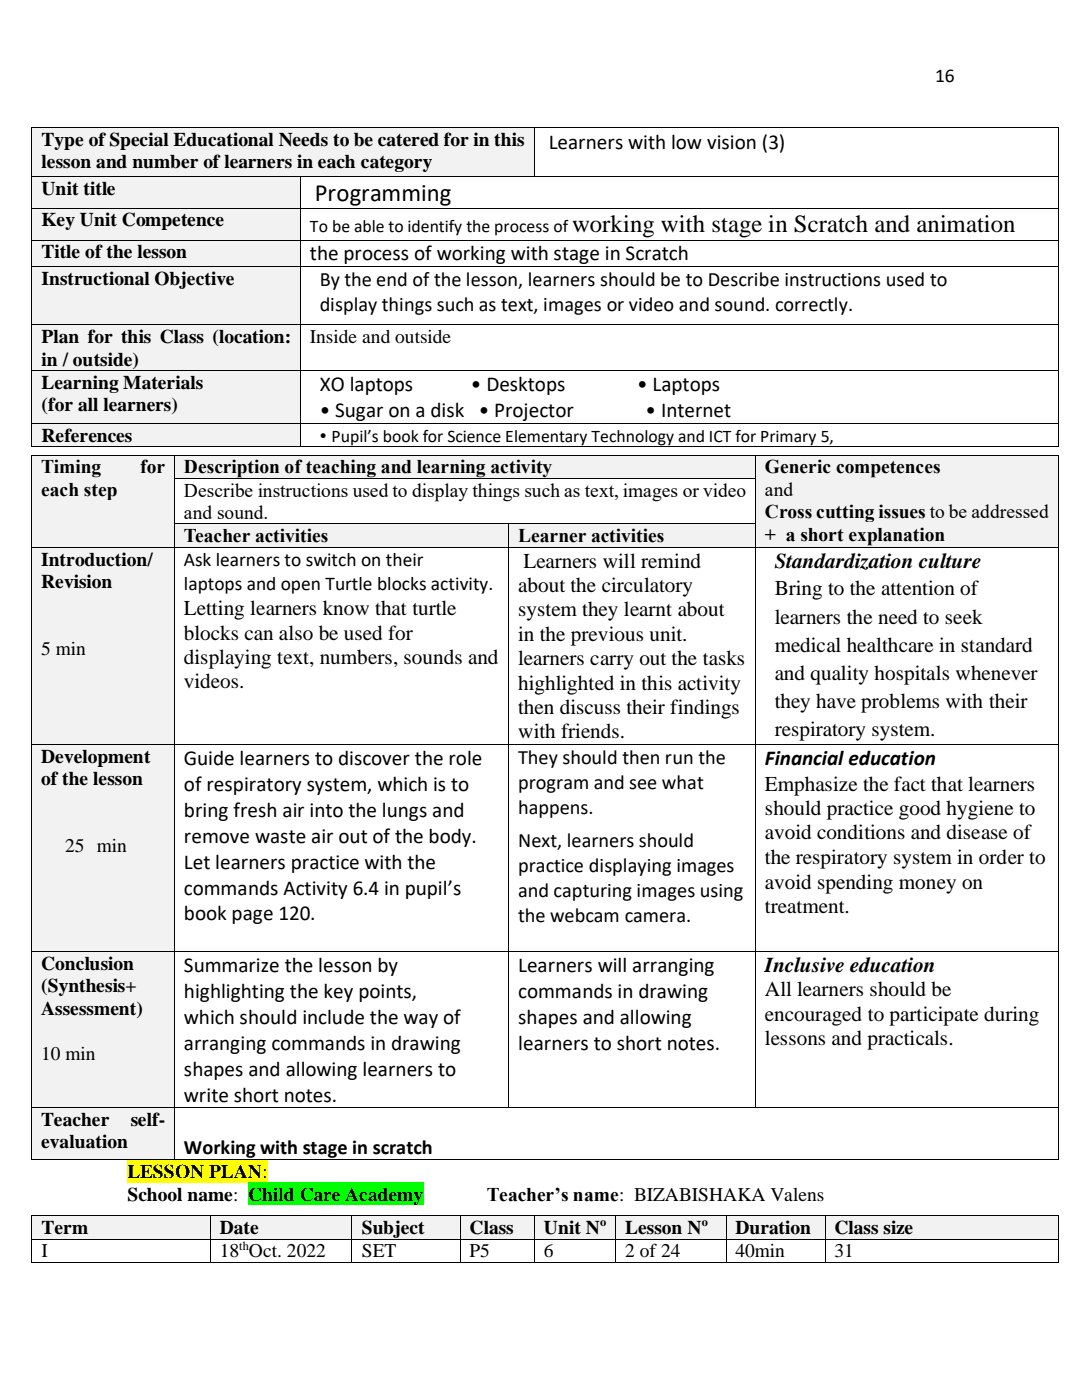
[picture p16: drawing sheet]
<svg xmlns="http://www.w3.org/2000/svg" width="216mm" height="279mm" viewBox="0 0 216 279" stroke-linecap="round" stroke-linejoin="round" font-family="sans-serif">
<defs><g id="words">
<g font-size="4.9">
<text x="62.8" y="40.1">Programming</text>
<text x="114.2" y="46.2">working with stage in Scratch and animation</text>
</g>
<g font-size="4.2">
<text x="109.5" y="29.6">Learners with low vision (3)</text>
<text x="61.9" y="52">the process of working with stage in Scratch</text>
<text x="63.8" y="78">XO laptops</text>
<text x="94" y="78">• Desktops</text>
<text x="127.1" y="78">• Laptops</text>
<text x="63.8" y="83.2">• Sugar on a disk • Projector</text>
<text x="128.8" y="83.2">• Internet</text>
<text x="104.5" y="113.3">Learners will remind</text>
<text x="154.6" y="113.3">Standardization culture</text>
<text x="103.4" y="118.1">about the circulatory</text>
<text x="154.6" y="118.8">Bring to the attention of</text>
<text x="36.7" y="122.7">Letting learners know that turtle</text>
<text x="103.4" y="123">system they learnt about</text>
<text x="154.6" y="124.5">learners the need to seek</text>
<text x="36.7" y="127.7">blocks can also be used for</text>
<text x="103.4" y="127.9">in the previous unit.</text>
<text x="154.6" y="130">medical healthcare in standard</text>
<text x="36.7" y="132.5">displaying text, numbers, sounds and</text>
<text x="36.7" y="137.4">videos.</text>
<text x="103.4" y="132.8">learners carry out the tasks</text>
<text x="103.4" y="137.6">highlighted in this activity</text>
<text x="154.6" y="135.7">and quality hospitals whenever</text>
<text x="103.4" y="142.5">then discuss their findings</text>
<text x="154.6" y="141.2">they have problems with their</text>
<text x="103.4" y="147.3">with friends.</text>
<text x="154.6" y="146.9">respiratory system.</text>
<text x="36.7" y="152.7">Guide learners to discover the role</text>
<text x="152.6" y="152.7">Financial education</text>
<text x="36.7" y="157.8">of respiratory system, which is to</text>
<text x="152.6" y="157.8">Emphasize the fact that learners</text>
<text x="36.7" y="163">bring fresh air into the lungs and</text>
<text x="152.6" y="162.7">should practice good hygiene to</text>
<text x="152.6" y="167.5">avoid conditions and disease of</text>
<text x="36.7" y="168.2">remove waste air out of the body.</text>
<text x="36.7" y="173.4">Let learners practice with the</text>
<text x="152.6" y="172.4">the respiratory system in order to</text>
<text x="36.7" y="178.6">commands Activity 6.4 in pupil’s</text>
<text x="152.6" y="177.3">avoid spending money on</text>
<text x="36.7" y="183.7">book page 120.</text>
<text x="152.6" y="182.2">treatment.</text>
<text x="36.7" y="194">Summarize the lesson by</text>
<text x="103.4" y="194">Learners will arranging</text>
<text x="152.6" y="194">Inclusive education</text>
<text x="36.7" y="199.2">highlighting the key points,</text>
<text x="103.4" y="199.2">commands in drawing</text>
<text x="152.6" y="198.9">All learners should be</text>
<text x="152.6" y="203.7">encouraged to participate during</text>
<text x="36.7" y="204.3">which should include the way of</text>
<text x="36.7" y="209.5">arranging commands in drawing</text>
<text x="103.4" y="204.3">shapes and allowing</text>
<text x="103.4" y="209.5">learners to short notes.</text>
<text x="152.6" y="208.6">lessons and practicals.</text>
<text x="36.7" y="214.7">shapes and allowing learners to</text>
<text x="36.7" y="219.9">write short notes.</text>
</g>
<g font-size="4.1">
<text x="63.8" y="57.2">By the end of the lesson, learners should be to Describe instructions used to</text>
<text x="63.8" y="62.1">display things such as text, images or video and sound. correctly.</text>
<text x="103.4" y="152.5">They should then run the</text>
<text x="103.4" y="157.5">program and see what</text>
<text x="103.4" y="162.5">happens.</text>
<text x="103.4" y="169.1">Next, learners should</text>
<text x="103.4" y="174.1">practice displaying images</text>
<text x="103.4" y="179.1">and capturing images using</text>
<text x="103.4" y="184">the webcam camera.</text>
<text x="36.7" y="230.3">Working with stage in scratch</text>
</g>
<g font-size="3.9">
<text x="186.6" y="16.4">16</text>
<text x="8.3" y="29.2">Type of Special Educational Needs to be catered for in this</text>
<text x="8.3" y="33.6">lesson and number of learners in each category</text>
<text x="8.3" y="39">Unit title</text>
<text x="8.3" y="45.2">Key Unit Competence</text>
<text x="8.3" y="51.5">Title of the lesson</text>
<text x="8.3" y="56.9">Instructional Objective</text>
<text x="8.3" y="68.5">Plan for this Class (location:</text>
<text x="61.9" y="68.5">Inside and outside</text>
<text x="8.3" y="73">in / outside)</text>
<text x="8.3" y="77.6">Learning Materials</text>
<text x="8.3" y="82">(for all learners)</text>
<text x="8.3" y="88.1">References</text>
<text x="63.8" y="88.1">• Pupil’s book for Science Elementary Technology and ICT for Primary 5,</text>
<text x="8.2" y="94.5">Timing</text>
<text x="28" y="94.5">for</text>
<text x="36.7" y="94.5">Description of teaching and learning activity</text>
<text x="152.6" y="94.5">Generic competences</text>
<text x="8.2" y="99">each step</text>
<text x="36.7" y="99.2">Describe instructions used to display things such as text, images or video</text>
<text x="152.6" y="99">and</text>
<text x="36.7" y="103.6">and sound.</text>
<text x="152.6" y="103.4">Cross cutting issues to be addressed</text>
<text x="152.6" y="107.9">+ a short explanation</text>
<text x="8.2" y="112.9">Introduction/</text>
<text x="36.7" y="108.2">Teacher activities</text>
<text x="36.7" y="113">Ask learners to switch on their</text>
<text x="103.4" y="108.2">Learner activities</text>
<text x="8.2" y="117.3">Revision</text>
<text x="36.7" y="117.7">laptops and open Turtle blocks activity.</text>
<text x="8.2" y="130.7">5 min</text>
<text x="8.2" y="152.3">Development</text>
<text x="8.2" y="156.7">of the lesson</text>
<text x="13" y="170.1">25 min</text>
<text x="8.2" y="193.6">Conclusion</text>
<text x="8.2" y="198.1">(Synthesis+</text>
<text x="8.2" y="202.5">Assessment)</text>
<text x="8.2" y="211.5">10 min</text>
<text x="8.2" y="224.8">Teacher</text>
<text x="26.1" y="224.8">self-</text>
<text x="8.2" y="229.2">evaluation</text>
<text x="25.4" y="235.1">LESSON PLAN:</text>
<text x="25.4" y="239.6">School name:</text>
<text x="49.5" y="239.6">Child Care Academy</text>
<text x="97.1" y="239.6">Teacher’s name: BIZABISHAKA Valens</text>
<text x="8.3" y="246.3">Term</text>
<text x="8.3" y="250.9">I</text>
<text x="43.9" y="246.3">Date</text>
<text x="43.9" y="250.9">18 Oct. 2022</text>
<text x="72.2" y="246.3">Subject</text>
<text x="72.2" y="250.9">SET</text>
<text x="93.7" y="246.3">Class</text>
<text x="93.7" y="250.9">P5</text>
<text x="108.5" y="246.3">Unit N</text>
<text x="108.5" y="250.9">6</text>
<text x="124.8" y="246.3">Lesson N</text>
<text x="124.8" y="250.9">2 of 24</text>
<text x="146.7" y="246.3">Duration</text>
<text x="146.7" y="250.9">40min</text>
<text x="166.5" y="246.3">Class size</text>
<text x="166.5" y="250.9">31</text>
</g>
<text font-size="3.5" x="61.9" y="46.2">To be able to identify the process of</text>
<g font-size="2.5">
<text x="119.7" y="244.7">o</text>
<text x="140" y="244.7">o</text>
<text x="47.7" y="249.5">th</text>
</g>
</g></defs>
<g fill="#f2f2f2">
<path d="M6.4 25.6h100.1v9.6h-100.1z" fill-rule="evenodd"/>
<path d="M8.3 25.6h96.4v4.5h-96.4z" fill-rule="evenodd"/>
<path d="M8.3 30.1h96.4v4.4h-96.4z" fill-rule="evenodd"/>
</g>
<g fill="#000">
<path d="M6.3 25.4h.1v.2h-.1z" fill-rule="evenodd"/>
<path d="M6.3 25.4h.1v.2h-.1z" fill-rule="evenodd"/>
<path d="M106.5 25.4h.2v.2h-.2z" fill-rule="evenodd"/>
<path d="M211.1 25.4h.2v.2h-.2z" fill-rule="evenodd"/>
<path d="M211.1 25.4h.2v.2h-.2z" fill-rule="evenodd"/>
</g>
<path d="M6.3 25.6v9.6M6.4 25.5h100.1M106.6 25.6v9.6M106.7 25.5h104.4M211.2 25.6v9.6" fill="none" stroke="#000" stroke-width=".2"/>
<g fill="#f2f2f2">
<path d="M6.4 35.4h53.5v6.1h-53.5z" fill-rule="evenodd"/>
<path d="M8.3 35.4h49.8v4.5h-49.8z" fill-rule="evenodd"/>
</g>
<g fill="#000">
<path d="M6.3 35.2h.1v.2h-.1z" fill-rule="evenodd"/>
<path d="M59.9 35.2h.2v.2h-.2z" fill-rule="evenodd"/>
<path d="M106.5 35.2h.2v.2h-.2z" fill-rule="evenodd"/>
<path d="M211.1 35.2h.2v.2h-.2z" fill-rule="evenodd"/>
</g>
<path d="M6.3 35.4v6.1M6.4 35.3h53.5M60 35.4v6.1M60.1 35.3h46.4M106.7 35.3h104.4M211.2 35.4v6.1" fill="none" stroke="#000" stroke-width=".2"/>
<g fill="#f2f2f2">
<path d="M6.4 41.6h53.5v6.2h-53.5z" fill-rule="evenodd"/>
<path d="M8.3 41.6h49.8v4.5h-49.8z" fill-rule="evenodd"/>
</g>
<g fill="#000">
<path d="M6.3 41.5h.1v.1h-.1z" fill-rule="evenodd"/>
<path d="M59.9 41.5h.2v.1h-.2z" fill-rule="evenodd"/>
<path d="M211.1 41.5h.2v.1h-.2z" fill-rule="evenodd"/>
</g>
<path d="M6.3 41.6v6.2M6.4 41.6h53.5M60 41.6v6.2M60.1 41.6h151M211.2 41.6v6.2" fill="none" stroke="#000" stroke-width=".2"/>
<g fill="#f2f2f2">
<path d="M6.4 48h53.5v5.1h-53.5z" fill-rule="evenodd"/>
<path d="M8.3 48h49.8v4.4h-49.8z" fill-rule="evenodd"/>
</g>
<g fill="#000">
<path d="M6.3 47.8h.1v.2h-.1z" fill-rule="evenodd"/>
<path d="M59.9 47.8h.2v.2h-.2z" fill-rule="evenodd"/>
<path d="M211.1 47.8h.2v.2h-.2z" fill-rule="evenodd"/>
</g>
<path d="M6.3 48v5.1M6.4 47.9h53.5M60 48v5.1M60.1 47.9h151M211.2 48v5.1" fill="none" stroke="#000" stroke-width=".2"/>
<g fill="#f2f2f2">
<path d="M6.4 53.3h53.5v11.5h-53.5z" fill-rule="evenodd"/>
<path d="M8.3 53.3h49.8v4.5h-49.8z" fill-rule="evenodd"/>
</g>
<g fill="#000">
<path d="M6.3 53.1h.1v.2h-.1z" fill-rule="evenodd"/>
<path d="M59.9 53.1h.2v.2h-.2z" fill-rule="evenodd"/>
<path d="M211.1 53.1h.2v.2h-.2z" fill-rule="evenodd"/>
</g>
<path d="M6.3 53.3v11.5M6.4 53.2h53.5M60 53.3v11.5M60.1 53.2h151M211.2 53.3v11.5" fill="none" stroke="#000" stroke-width=".2"/>
<g fill="#f2f2f2">
<path d="M6.4 64.9h53.5v8.9h-53.5z" fill-rule="evenodd"/>
<path d="M8.3 64.9h49.8v4.4h-49.8z" fill-rule="evenodd"/>
<path d="M8.3 69.3h49.8v4.5h-49.8z" fill-rule="evenodd"/>
</g>
<g fill="#000">
<path d="M6.3 64.8h.1v.1h-.1z" fill-rule="evenodd"/>
<path d="M59.9 64.8h.2v.1h-.2z" fill-rule="evenodd"/>
<path d="M211.1 64.8h.2v.1h-.2z" fill-rule="evenodd"/>
</g>
<path d="M6.3 64.9v8.9M6.4 64.8h53.5M60 64.9v8.9M60.1 64.8h151M211.2 64.9v8.9" fill="none" stroke="#000" stroke-width=".2"/>
<g fill="#f2f2f2">
<path d="M6.4 74h53.5v10.3h-53.5z" fill-rule="evenodd"/>
<path d="M8.3 74h49.8v4.4h-49.8z" fill-rule="evenodd"/>
<path d="M8.3 78.4h49.8v4.5h-49.8z" fill-rule="evenodd"/>
</g>
<g fill="#000">
<path d="M6.3 73.8h.1v.2h-.1z" fill-rule="evenodd"/>
<path d="M59.9 73.8h.2v.2h-.2z" fill-rule="evenodd"/>
<path d="M211.1 73.8h.2v.2h-.2z" fill-rule="evenodd"/>
</g>
<path d="M6.3 74v10.3M6.4 73.9h53.5M60 74v10.3M60.1 73.9h151M211.2 74v10.3" fill="none" stroke="#000" stroke-width=".2"/>
<g fill="#f2f2f2">
<path d="M6.4 84.5h53.5v4.6h-53.5z" fill-rule="evenodd"/>
<path d="M8.3 84.5h49.8v4.5h-49.8z" fill-rule="evenodd"/>
</g>
<g fill="#000">
<path d="M6.3 84.3h.1v.2h-.1z" fill-rule="evenodd"/>
<path d="M6.3 89.1h.1v.2h-.1z" fill-rule="evenodd"/>
<path d="M6.3 89.1h.1v.2h-.1z" fill-rule="evenodd"/>
<path d="M59.9 84.3h.2v.2h-.2z" fill-rule="evenodd"/>
<path d="M59.9 89.1h.2v.2h-.2z" fill-rule="evenodd"/>
<path d="M211.1 84.3h.2v.2h-.2z" fill-rule="evenodd"/>
<path d="M211.1 89.1h.2v.2h-.2z" fill-rule="evenodd"/>
<path d="M211.1 89.1h.2v.2h-.2z" fill-rule="evenodd"/>
</g>
<path d="M6.3 84.5v4.6M6.4 84.4h53.5M6.4 89.2h53.5M60 84.5v4.6M60.1 84.4h151M60.1 89.2h151M211.2 84.5v4.6" fill="none" stroke="#000" stroke-width=".2"/>
<path d="M25.4 231.5h28v4.5h-28z" fill-rule="evenodd" fill="#ff0"/>
<path d="M49.5 236h35v4.5h-35z" fill-rule="evenodd" fill="#0f0"/>
<g fill="#f2f2f2">
<path d="M6.4 242.7h35.4v4.5h-35.4z" fill-rule="evenodd"/>
<path d="M8.3 242.7h31.8v4.5h-31.8z" fill-rule="evenodd"/>
<path d="M42 242.7h28.1v4.5h-28.1z" fill-rule="evenodd"/>
<path d="M43.9 242.7h24.4v4.5h-24.4z" fill-rule="evenodd"/>
<path d="M70.3 242.7h21.5v4.5h-21.5z" fill-rule="evenodd"/>
<path d="M72.2 242.7h17.7v4.5h-17.7z" fill-rule="evenodd"/>
<path d="M91.9 242.7h14.6v4.5h-14.6z" fill-rule="evenodd"/>
<path d="M93.7 242.7h11v4.5h-11z" fill-rule="evenodd"/>
<path d="M106.7 242.7h16v4.5h-16z" fill-rule="evenodd"/>
<path d="M108.5 242.7h12.5v4.5h-12.5z" fill-rule="evenodd"/>
<path d="M122.9 242.7h21.9v4.5h-21.9z" fill-rule="evenodd"/>
<path d="M124.8 242.7h18.1v4.5h-18.1z" fill-rule="evenodd"/>
<path d="M145 242.7h19.6v4.5h-19.6z" fill-rule="evenodd"/>
<path d="M146.7 242.7h16v4.5h-16z" fill-rule="evenodd"/>
<path d="M164.7 242.7h46.4v4.5h-46.4z" fill-rule="evenodd"/>
<path d="M166.5 242.7h42.9v4.5h-42.9z" fill-rule="evenodd"/>
</g>
<g fill="#000">
<path d="M6.3 242.5h.1v.2h-.1z" fill-rule="evenodd"/>
<path d="M6.3 242.5h.1v.2h-.1z" fill-rule="evenodd"/>
<path d="M6.3 247.2h.1v.2h-.1z" fill-rule="evenodd"/>
<path d="M6.3 251.8h.1v.2h-.1z" fill-rule="evenodd"/>
<path d="M6.3 251.8h.1v.2h-.1z" fill-rule="evenodd"/>
<path d="M41.8 242.5h.2v.2h-.2z" fill-rule="evenodd"/>
<path d="M41.8 247.2h.2v.2h-.2z" fill-rule="evenodd"/>
<path d="M41.8 251.8h.2v.2h-.2z" fill-rule="evenodd"/>
<path d="M70.1 242.5h.2v.2h-.2z" fill-rule="evenodd"/>
<path d="M70.1 247.2h.2v.2h-.2z" fill-rule="evenodd"/>
<path d="M70.1 251.8h.2v.2h-.2z" fill-rule="evenodd"/>
<path d="M91.8 242.5h.1v.2h-.1z" fill-rule="evenodd"/>
<path d="M91.8 247.2h.1v.2h-.1z" fill-rule="evenodd"/>
<path d="M91.8 251.8h.1v.2h-.1z" fill-rule="evenodd"/>
<path d="M106.5 242.5h.2v.2h-.2z" fill-rule="evenodd"/>
<path d="M106.5 247.2h.2v.2h-.2z" fill-rule="evenodd"/>
<path d="M106.5 251.8h.2v.2h-.2z" fill-rule="evenodd"/>
<path d="M122.7 242.5h.2v.2h-.2z" fill-rule="evenodd"/>
<path d="M122.7 247.2h.2v.2h-.2z" fill-rule="evenodd"/>
<path d="M122.7 251.8h.2v.2h-.2z" fill-rule="evenodd"/>
<path d="M144.8 242.5h.2v.2h-.2z" fill-rule="evenodd"/>
<path d="M144.8 247.2h.2v.2h-.2z" fill-rule="evenodd"/>
<path d="M144.8 251.8h.2v.2h-.2z" fill-rule="evenodd"/>
<path d="M164.6 242.5h.1v.2h-.1z" fill-rule="evenodd"/>
<path d="M164.6 247.2h.1v.2h-.1z" fill-rule="evenodd"/>
<path d="M164.6 251.8h.1v.2h-.1z" fill-rule="evenodd"/>
<path d="M211.1 242.5h.2v.2h-.2z" fill-rule="evenodd"/>
<path d="M211.1 242.5h.2v.2h-.2z" fill-rule="evenodd"/>
<path d="M211.1 247.2h.2v.2h-.2z" fill-rule="evenodd"/>
<path d="M211.1 251.8h.2v.2h-.2z" fill-rule="evenodd"/>
<path d="M211.1 251.8h.2v.2h-.2z" fill-rule="evenodd"/>
</g>
<g fill="none" stroke="#000" stroke-width=".2">
<path d="M6.3 242.7v4.5M6.3 247.4v4.4M6.4 242.6h35.4M6.4 247.3h35.4M6.4 251.9h35.4M41.9 242.7v4.5M41.9 247.4v4.4M42 242.6h28.1M42 247.3h28.1M42 251.9h28.1M70.2 242.7v4.5M70.2 247.4v4.4"/>
<path d="M70.3 242.6h21.5M70.3 247.3h21.5M70.3 251.9h21.5M91.8 242.7v4.5M91.8 247.4v4.4M91.9 242.6h14.6M91.9 247.3h14.6M91.9 251.9h14.6M106.6 242.7v4.5M106.6 247.4v4.4M106.7 242.6h16M106.7 247.3h16"/>
<path d="M106.7 251.9h16M122.8 242.7v4.5M122.8 247.4v4.4M122.9 242.6h21.9M122.9 247.3h21.9M122.9 251.9h21.9M144.9 242.7v4.5M144.9 247.4v4.4M145 242.6h19.6M145 247.3h19.6M145 251.9h19.6M164.6 242.7v4.5"/>
<path d="M164.6 247.4v4.4M164.7 242.6h46.4M164.7 247.3h46.4M164.7 251.9h46.4M211.2 242.7v4.5M211.2 247.4v4.4"/>
</g>
<g fill="#f2f2f2">
<path d="M6.4 91h28.4v18.1h-28.4z" fill-rule="evenodd"/>
<path d="M8.2 91h24.7v4.4h-24.7z" fill-rule="evenodd"/>
<path d="M8.2 95.4h24.7v4.5h-24.7z" fill-rule="evenodd"/>
<path d="M8.2 99.9h24.7v4.4h-24.7z" fill-rule="evenodd"/>
<path d="M8.2 104.3h24.7v4.5h-24.7z" fill-rule="evenodd"/>
<path d="M34.9 91h115.8v4.4h-115.8z" fill-rule="evenodd"/>
<path d="M36.7 91h112.1v4.4h-112.1z" fill-rule="evenodd"/>
<path d="M150.9 91h60.1v18.1h-60.1z" fill-rule="evenodd"/>
<path d="M152.6 91h56.6v4.4h-56.6z" fill-rule="evenodd"/>
<path d="M152.6 95.4h56.6v4.5h-56.6z" fill-rule="evenodd"/>
<path d="M152.6 99.9h56.6v4.4h-56.6z" fill-rule="evenodd"/>
<path d="M152.6 104.3h56.6v4.5h-56.6z" fill-rule="evenodd"/>
</g>
<g fill="#000">
<path d="M6.3 90.8h.1v.2h-.1z" fill-rule="evenodd"/>
<path d="M6.3 90.8h.1v.2h-.1z" fill-rule="evenodd"/>
<path d="M6.3 95.4h.1v.1h-.1z" fill-rule="evenodd"/>
<path d="M34.8 90.8h.1v.2h-.1z" fill-rule="evenodd"/>
<path d="M34.8 95.4h.1v.1h-.1z" fill-rule="evenodd"/>
<path d="M150.7 90.8h.2v.2h-.2z" fill-rule="evenodd"/>
<path d="M150.7 95.4h.2v.1h-.2z" fill-rule="evenodd"/>
<path d="M211 90.8h.2v.2h-.2z" fill-rule="evenodd"/>
<path d="M211 90.8h.2v.2h-.2z" fill-rule="evenodd"/>
<path d="M211 95.4h.2v.1h-.2z" fill-rule="evenodd"/>
</g>
<path d="M6.3 91v4.4M6.3 95.5v9M6.4 90.9h28.4M34.9 91v4.4M34.9 95.5v9M34.9 90.9h115.8M34.9 95.5h115.8M150.8 91v4.4M150.8 95.5v9M150.9 90.9h60.1M211.1 91v4.4M211.1 95.5v9" fill="none" stroke="#000" stroke-width=".2"/>
<g fill="#f2f2f2">
<path d="M34.9 104.6h66.6v4.5h-66.6z" fill-rule="evenodd"/>
<path d="M36.7 104.6h62.9v4.5h-62.9z" fill-rule="evenodd"/>
<path d="M101.6 104.6h49.1v4.5h-49.1z" fill-rule="evenodd"/>
<path d="M103.4 104.6h45.4v4.5h-45.4z" fill-rule="evenodd"/>
</g>
<g fill="#000">
<path d="M6.3 104.5h.1v.1h-.1z" fill-rule="evenodd"/>
<path d="M34.8 104.5h.1v.1h-.1z" fill-rule="evenodd"/>
<path d="M101.5 104.5h.1v.1h-.1z" fill-rule="evenodd"/>
<path d="M150.7 104.5h.2v.1h-.2z" fill-rule="evenodd"/>
<path d="M211 104.5h.2v.1h-.2z" fill-rule="evenodd"/>
</g>
<path d="M6.3 104.6v4.5M34.9 104.6v4.5M34.9 104.5h66.6M101.6 104.6v4.5M101.6 104.5h49.1M150.8 104.6v4.5M211.1 104.6v4.5" fill="none" stroke="#000" stroke-width=".2"/>
<g fill="#f2f2f2">
<path d="M6.4 109.3h28.4v39.2h-28.4z" fill-rule="evenodd"/>
<path d="M8.2 109.3h24.7v4.5h-24.7z" fill-rule="evenodd"/>
<path d="M8.2 113.8h24.7v4.4h-24.7z" fill-rule="evenodd"/>
<path d="M8.2 118.2h24.7v4.5h-24.7z" fill-rule="evenodd"/>
<path d="M8.2 122.7h24.7v4.4h-24.7z" fill-rule="evenodd"/>
<path d="M8.2 127.1h24.7v4.5h-24.7z" fill-rule="evenodd"/>
</g>
<g fill="#000">
<path d="M6.3 109.1h.1v.2h-.1z" fill-rule="evenodd"/>
<path d="M34.8 109.1h.1v.2h-.1z" fill-rule="evenodd"/>
<path d="M101.5 109.1h.1v.2h-.1z" fill-rule="evenodd"/>
<path d="M150.7 109.1h.2v.2h-.2z" fill-rule="evenodd"/>
<path d="M211 109.1h.2v.2h-.2z" fill-rule="evenodd"/>
</g>
<path d="M6.3 109.3v39.2M6.4 109.2h28.4M34.9 109.3v39.2M34.9 109.2h66.6M101.6 109.3v39.2M101.6 109.2h49.1M150.8 109.3v39.2M150.9 109.2h60.1M211.1 109.3v39.2" fill="none" stroke="#000" stroke-width=".2"/>
<g fill="#f2f2f2">
<path d="M6.4 148.6h28.4v41.3h-28.4z" fill-rule="evenodd"/>
<path d="M8.2 148.7h24.7v4.5h-24.7z" fill-rule="evenodd"/>
<path d="M8.2 153.2h24.7v4.4h-24.7z" fill-rule="evenodd"/>
<path d="M8.2 157.6h24.7v4.5h-24.7z" fill-rule="evenodd"/>
<path d="M8.2 162.1h24.7v4.5h-24.7z" fill-rule="evenodd"/>
<path d="M8.2 166.6h24.7v4.4h-24.7z" fill-rule="evenodd"/>
</g>
<g fill="#000">
<path d="M6.3 148.5h.1v.1h-.1z" fill-rule="evenodd"/>
<path d="M34.8 148.5h.1v.1h-.1z" fill-rule="evenodd"/>
<path d="M101.5 148.5h.1v.1h-.1z" fill-rule="evenodd"/>
<path d="M150.7 148.5h.2v.1h-.2z" fill-rule="evenodd"/>
<path d="M211 148.5h.2v.1h-.2z" fill-rule="evenodd"/>
</g>
<path d="M6.3 148.6v41.3M6.4 148.6h28.4M34.9 148.6v41.3M34.9 148.6h66.6M101.6 148.6v41.3M101.6 148.6h49.1M150.8 148.6v41.3M150.9 148.6h60.1M211.1 148.6v41.3" fill="none" stroke="#000" stroke-width=".2"/>
<g fill="#f2f2f2">
<path d="M6.4 190h28.4v31h-28.4z" fill-rule="evenodd"/>
<path d="M8.2 190h24.7v4.4h-24.7z" fill-rule="evenodd"/>
<path d="M8.2 194.4h24.7v4.5h-24.7z" fill-rule="evenodd"/>
<path d="M8.2 198.9h24.7v4.4h-24.7z" fill-rule="evenodd"/>
<path d="M8.2 203.3h24.7v4.5h-24.7z" fill-rule="evenodd"/>
<path d="M8.2 207.8h24.7v4.6h-24.7z" fill-rule="evenodd"/>
</g>
<g fill="#000">
<path d="M6.3 189.9h.1v.1h-.1z" fill-rule="evenodd"/>
<path d="M34.8 189.9h.1v.1h-.1z" fill-rule="evenodd"/>
<path d="M101.5 189.9h.1v.1h-.1z" fill-rule="evenodd"/>
<path d="M150.7 189.9h.2v.1h-.2z" fill-rule="evenodd"/>
<path d="M211 189.9h.2v.1h-.2z" fill-rule="evenodd"/>
</g>
<path d="M6.3 190v31M6.4 189.9h28.4M34.9 190v31M34.9 189.9h66.6M101.6 190v31M101.6 189.9h49.1M150.8 190v31M150.9 189.9h60.1M211.1 190v31" fill="none" stroke="#000" stroke-width=".2"/>
<g fill="#f2f2f2">
<path d="M6.4 221.2h28.4v10.1h-28.4z" fill-rule="evenodd"/>
<path d="M8.2 221.2h24.7v4.5h-24.7z" fill-rule="evenodd"/>
<path d="M8.2 225.7h24.7v4.4h-24.7z" fill-rule="evenodd"/>
</g>
<g fill="#000">
<path d="M6.3 221h.1v.2h-.1z" fill-rule="evenodd"/>
<path d="M6.3 231.3h.1v.2h-.1z" fill-rule="evenodd"/>
<path d="M6.3 231.3h.1v.2h-.1z" fill-rule="evenodd"/>
<path d="M34.8 221h.1v.2h-.1z" fill-rule="evenodd"/>
<path d="M34.8 231.3h.1v.2h-.1z" fill-rule="evenodd"/>
<path d="M101.5 221h.1v.2h-.1z" fill-rule="evenodd"/>
<path d="M150.7 221h.2v.2h-.2z" fill-rule="evenodd"/>
<path d="M211 221h.2v.2h-.2z" fill-rule="evenodd"/>
<path d="M211 231.3h.2v.2h-.2z" fill-rule="evenodd"/>
<path d="M211 231.3h.2v.2h-.2z" fill-rule="evenodd"/>
</g>
<path d="M6.3 221.2v10.1M6.4 221.1h28.4M6.4 231.4h28.4M34.9 221.2v10.1M34.9 221.1h66.6M34.9 231.4h176.1M101.6 221.1h49.1M150.9 221.1h60.1M211.1 221.2v10.1" fill="none" stroke="#000" stroke-width=".2"/>
<use href="#words"/>
</svg>
